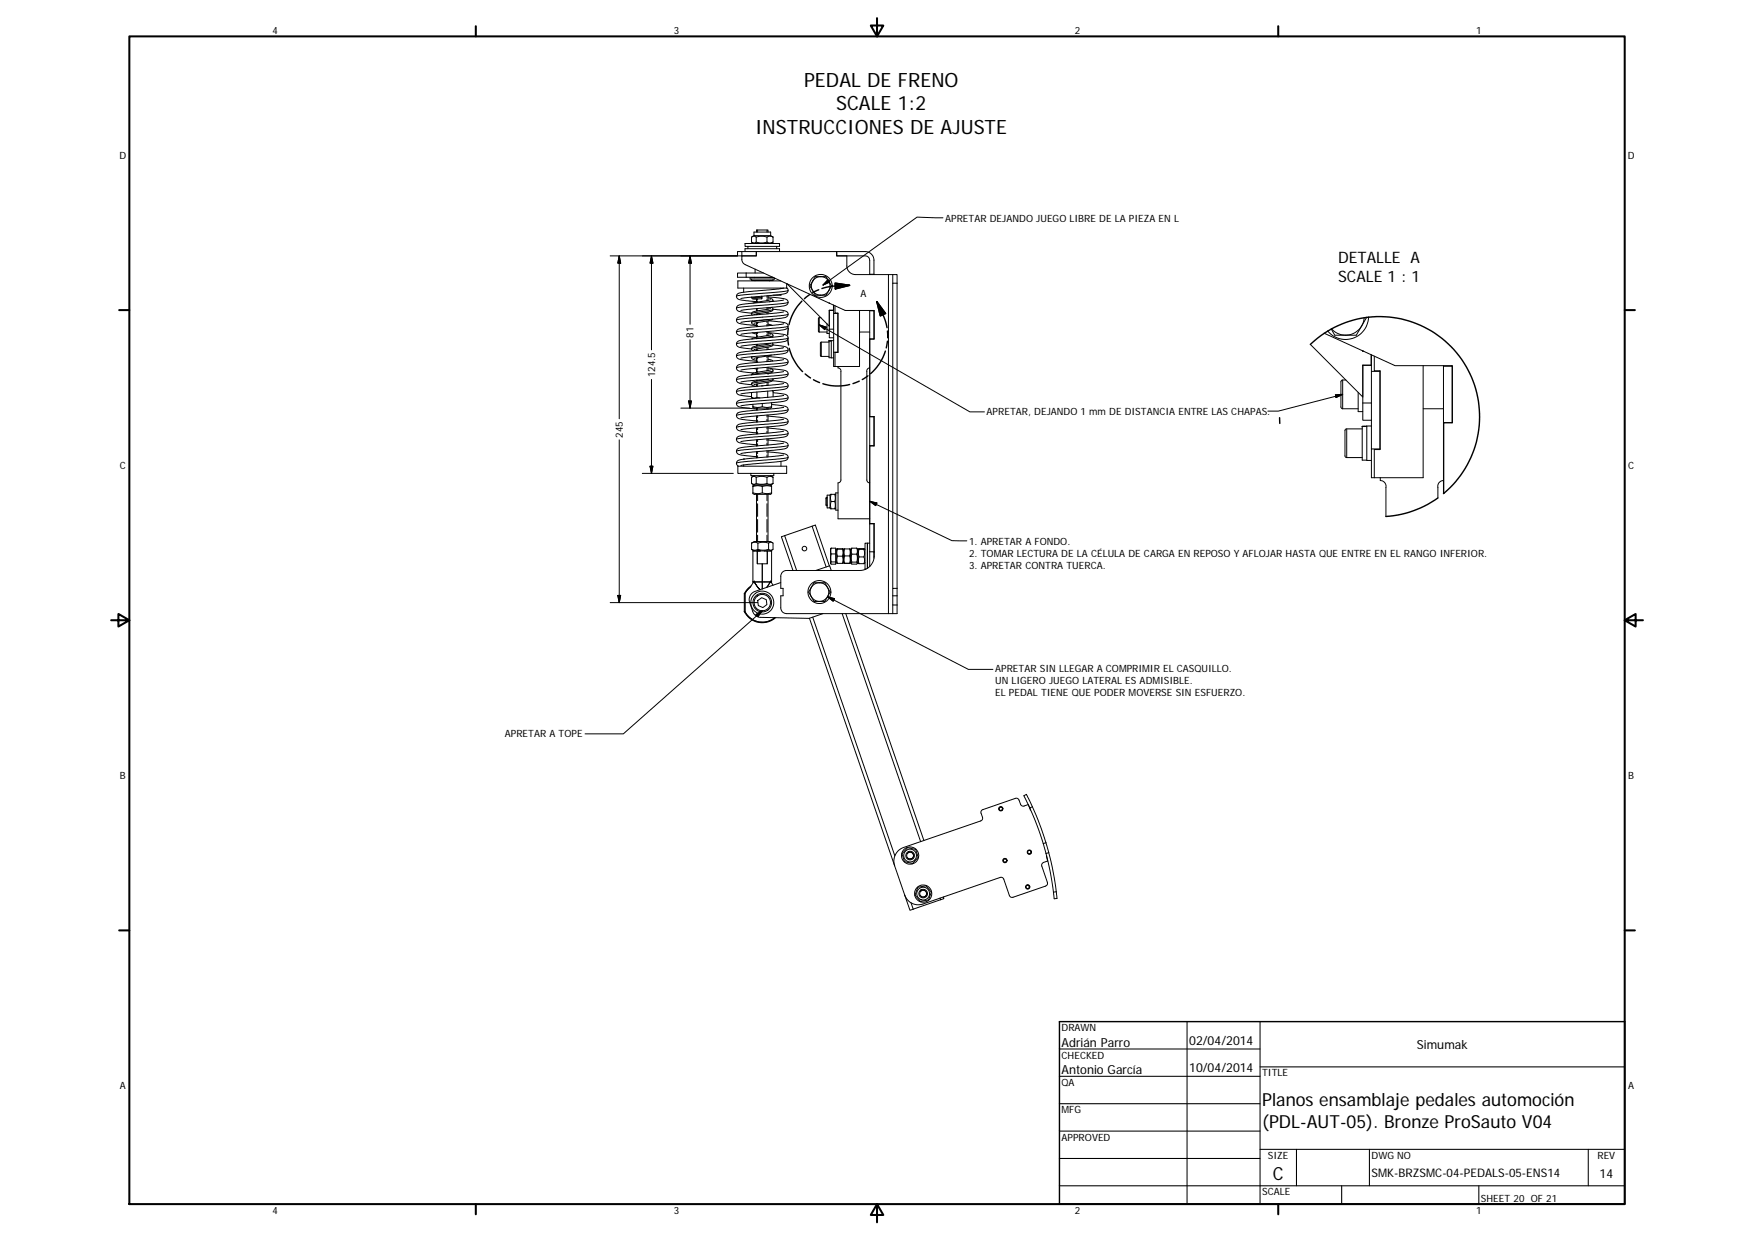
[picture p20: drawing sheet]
<svg xmlns="http://www.w3.org/2000/svg" width="594mm" height="420mm" viewBox="0 0 594 420" stroke-linecap="round" stroke-linejoin="round" font-family="sans-serif">
<defs><g id="words">
<g font-size="6.7">
<text x="272.3" y="29.3">PEDAL DE FRENO</text>
<text x="283.2" y="37.3">SCALE 1:2</text>
<text x="255.8" y="45.3">INSTRUCCIONES DE AJUSTE</text>
</g>
<g font-size="6.1">
<text x="427.5" y="374.4">Planos ensamblaje pedales automoción</text>
<text x="427.5" y="381.8">(PDL-AUT-05). Bronze ProSauto V04</text>
<text x="431.1" y="399.4">C</text>
</g>
<g font-size="5.3">
<text x="453.2" y="89.1">DETALLE A</text>
<text x="453.2" y="95.5">SCALE 1 : 1</text>
</g>
<g font-size="4.2">
<text x="402.8" y="353.7">02/04/2014</text>
<text x="359.5" y="354.3">Adrián Parro</text>
<text x="479.9" y="355.1">Simumak</text>
<text x="359.5" y="363.6">Antonio García</text>
<text x="402.8" y="363">10/04/2014</text>
<text x="541.8" y="398.7">14</text>
</g>
<text font-size="4" x="464.5" y="398.5">SMK-BRZSMC-04-PEDALS-05-ENS14</text>
<g font-size="3.4">
<text x="92.3" y="11.3">4</text>
<text x="228.2" y="11.3">3</text>
<text x="364.1" y="11.3">2</text>
<text x="499.9" y="11.3">1</text>
<text x="40.4" y="53.7">D</text>
<text x="551.4" y="53.7">D</text>
<text x="320.1" y="75">APRETAR DEJANDO JUEGO LIBRE DE LA PIEZA EN L</text>
<text x="291.4" y="100.5">A</text>
<text x="234.9" y="114.3" transform="rotate(-90 234.9 114.3)">81</text>
<text x="221.9" y="127.7" transform="rotate(-90 221.9 127.7)">124.5</text>
<text x="334.2" y="140.4">APRETAR, DEJANDO 1 mm DE DISTANCIA ENTRE LAS CHAPAS.</text>
<text x="211" y="148.1" transform="rotate(-90 211 148.1)">245</text>
<text x="40.6" y="158.7">C</text>
<text x="551.5" y="158.7">C</text>
<text x="328.2" y="184.4">1. APRETAR A FONDO.</text>
<text x="328.2" y="188.4">2. TOMAR LECTURA DE LA CÉLULA DE CARGA EN REPOSOY AFLOJAR HASTA QUE ENTRE EN EL RANGO INFERIOR.</text>
<text x="328.2" y="192.5">3. APRETAR CONTRA TUERCA.</text>
<text x="337.1" y="227.6">APRETAR SIN LLEGAR A COMPRIMIR EL CASQUILLO.</text>
<text x="337.1" y="231.6">UN LIGERO JUEGO LATERAL ES ADMISIBLE.</text>
<text x="337.1" y="235.7">EL PEDAL TIENE QUE PODER MOVERSE SIN ESFUERZO.</text>
<text x="171" y="249.7">APRETAR A TOPE</text>
<text x="40.6" y="263.7">B</text>
<text x="551.5" y="263.7">B</text>
<text x="359.5" y="349.1">DRAWN</text>
<text x="359.5" y="358.4">CHECKED</text>
<text x="427.5" y="364.4">TITLE</text>
<text x="40.6" y="368.7">A</text>
<text x="359.5" y="367.7">QA</text>
<text x="551.5" y="368.7">A</text>
<text x="359.5" y="376.9">MFG</text>
<text x="359.5" y="386.2">APPROVED</text>
<text x="429.4" y="392.4">SIZE</text>
<text x="464.5" y="392.4">DWG NO</text>
<text x="541.1" y="392.3">REV</text>
<text x="427.5" y="404.7">SCALE</text>
<text x="501.6" y="406.8">SHEET 20 OF 21</text>
<text x="92.3" y="411.1">4</text>
<text x="228.2" y="411.1">3</text>
<text x="364.1" y="411.1">2</text>
<text x="499.9" y="411.1">1</text>
</g>
</g></defs>
<g fill="none" stroke="#000" stroke-width=".34">
<path d="M255.4 79.8l-.7 .4M255.4 78.6h5.6v1.2h-5.6zM256.2 78.6v-.7h3.9v.7M256.6 77.9v.2M256.6 78.3v.3M259.8 77.9v.2M259.8 78.3v.3M261 79.8l.8 .5M319.4 73.7l-8.8-.2-31.9 23M209.7 86.6v55.2M209.7 86.6l.5 2.5h-1zM220.7 86.6v31.8"/>
<path d="M220.7 86.6l.4 2.5h-.9zM233.7 86.6v23.2M233.7 86.6l.5 2.5h-1zM249.7 86.6h-43M251.3 85.2h-1.5v1.4h1.5M251.3 85.2v1.4M251.9 97.5v1.4M252.3 82.4h11.7v1h-11.7zM252.3 85.2v-1h11.7v1M252.7 92.4h-2.9v1.5h2.9M252.7 92.4v1.5M252.7 92.4h5.9"/>
<path d="M252.7 93.9h9.1M253.3 83.4v.8M254.5 94.5v.5h7.3v-.5M254.7 82l.7 .4M255.5 95l.2 .1M255.7 93.9l-.2 .1M255.8 91.1v1.3M256.1 80.3l-.6-.3-1 .3v1.7l.6 .3 1-.3M256.1 82l1.4 .3 2.3-.3M256.1 85.2v1.4h-4.8M256.1 80.3v1.7M256.1 80.3l1.4-.3 2.3 .3"/>
<path d="M256.2 85.2h-4.9M259.8 82l.8 .3 1.2-.3M259.8 80.3v1.7M259.8 80.3l.8-.3 1.2 .3M260.6 93.9l.3 .1M260.9 95l-.2 .1M261.8 82l-.8 .4M261.8 80.3v1.7M262.1 94h-8v.5h8.2v-.4M263.1 83.4v.8M264.4 95.1h-14.5v2.4h16.5v-1.5M264.5 99.7a.93 .93 0 0 1-1.3 .2h-1.3"/>
<path d="M264.5 97.5v.2M265.4 97.5l-11.2 1.2a8.6 8.6 0 0 0-4.6 1 1.37 1.37 0 0 0 .2 1.5 1.37 1.37 0 0 0 1.4 .4l5 .5M266.4 97.4a1.2 1.2 0 0 1 .4 1.5 1.2 1.2 0 0 1-1.4 .6l-14.5 1.6M266.5 96l14.4 14.4M266.9 98.3l-2.2 .5-12.7 1-2.6 .5M275.2 95.2l-.4 .8a.93 .93 0 0 0 0 1.6l.4 .8M275.2 98.4a3 3 0 0 0 2.8 1.5M275.2 95.2a3 3 0 0 0 0 3.2M275.2 98.4l.5 .7a.95 .95 0 0 0 1.4 .8h.9M278 93.7h-.9a.95 .95 0 0 0-1.4 .8l-.5 .7M278 93.7a3 3 0 0 1 2.7 1.5M278 93.7h.8a.95 .95 0 0 1 1.5 .8l.4 .7"/>
<path d="M278 93.7a3 3 0 0 0-2.8 1.5M280.4 94.7l.6 .8-2.3 1zM280.7 95.2l.5 .8a.95 .95 0 0 1 0 1.6l-.5 .8M280.7 95.2a3.1 3.1 0 0 1 0 3.2M280.7 98.4l-.4 .7a.95 .95 0 0 1-1.5 .8h-.8M280.7 98.4a3 3 0 0 1-2.7 1.5M283.4 85.2h9.7a2.96 2.96 0 0 1 2.9 2.9v4.9M283.4 85.2h-27.2v1.4h-4.9v1.5l.4 .9 .7 .6 33.8 15.5h9.9v9.7h-1.5v26.3h1.5v9.9h-1.5v26.2h1.5v11.1a4.8 4.8 0 0 1-4.9 4.8h-24.8a1.97 1.97 0 0 0-2 2v4.1h.8v2.5h-.8v4.1a1.93 1.93 0 0 0 2 2h34.5M283.4 85.2v1.4h3.4v3.4a2.96 2.96 0 0 0 2.9 3h11.2M283.4 85.2v1.4h9.7a1.52 1.52 0 0 1 1.5 1.5v4.8M296 92.9l-1.4 .1M300.9 93v114.8"/>
<path d="M300.9 93h1.5M302.4 93v2.9M302.4 95.9v103.3M302.4 95.9h1.4M302.4 93h1.4v2.9M303.8 95.9v108.9M233.7 115v23.2M254.5 100.6l.4 .6h1.3M254.5 106.2l1.4-.4 4.3-.6a8.8 8.8 0 0 1 6.6 .6 1.37 1.37 0 0 1-.3 1.4 1.37 1.37 0 0 1-1.4 .5l-14.2 1.5M254.5 100.7h3.5M254.9 112.7l1.3 .4M254.9 108.6a.79 .79 0 0 0-.2 1.1 .79 .79 0 0 0 1 .3l.5 .1"/>
<path d="M255 101.2h3M255.4 106.5h.1M256.2 101.2v1.1M256.2 104.5v.8M256.2 106.3v.3M256.2 109.2v1.4M256.2 112.5v1.7M256.2 116.6v.6M256.2 118.1v.6M256.6 101.2v.3M256.6 101.9v.4M256.6 104.5v.2"/>
<path d="M256.6 105v.2M256.6 106.2v.1M256.6 106.4v.1M256.6 109.2v.5M256.6 110.1v.5M256.6 112.5v.6M256.6 113.6v.5M256.6 116.6v.1M256.6 116.9v.2M256.6 118.1v.2M256.6 118.5v.1M258 100.3v.9v-.9"/>
<path d="M259.8 100.2v.5M259.8 101.2v.5M259.8 104.2v.2M259.8 104.5v.2M259.8 105.7v.2M259.8 106.1v.2M259.8 108.7v.5M259.8 109.8v.5M259.8 112.3v.4M259.8 113.2v.4M259.8 116.3v.3M259.8 117.6v.3"/>
<path d="M259.8 118.1v.3M259.9 108.2l-4.6 .7-.8 .3M260.1 109.7l1.4 .5M260.1 112.7l.6 .1a.78 .78 0 0 1 1 .4 .78 .78 0 0 1-.3 1M260.1 100.8l1.4 .4 .3 .4-.1 .5M260.1 100.5l2 .2a8.6 8.6 0 0 1 4.7 1 1.37 1.37 0 0 1-.3 1.5 1.37 1.37 0 0 1-1.4 .4l-14.2 1.5M260.1 112.6l2 .2a8.3 8.3 0 0 1 4.7 1.1 1.36 1.36 0 0 1-.3 1.4 1.36 1.36 0 0 1-1.4 .4l-14.2 1.5M260.1 100.1v1.6M260.1 104.1v.6M260.1 105.7v.6M260.1 108.6v1.7M260.1 112.2v1.4"/>
<path d="M260.1 116.3v.2M260.1 117.5v.9M260.3 108.6l1.9 .2a8.1 8.1 0 0 1 4.6 1.1 1.53 1.53 0 0 1-2 1.8l-13.9 1.5M261 116.3l-3 .6a4.6 4.6 0 0 0-3.4 1.1v.4l.6 .4M261 101.5l-6 1.1M261 104.5l-3.3 .6a4.7 4.7 0 0 0-3.1 .9l.2 .7M261 113.3l-5.3 1-1.1 .5M261.2 104.1a.72 .72 0 0 1 .6 .8 .72 .72 0 0 1-.9 .6l-5.5 1M261.6 116.1l.1 .1a.91 .91 0 0 1-.2 1 .91 .91 0 0 1-1 .3l-5.1 .9M261.7 108.1l-1 .4-5.3 1M261.8 116.8l.9 .1a5.8 5.8 0 0 1 4.1 1.1 1.38 1.38 0 0 1-1.6 1.8l-14.3 1.5M261.8 101.7l-1.2 .5"/>
<path d="M261.8 113.6l-1.1 .4-4.5 .7M265.4 113.7l-11.3 1.1a8.3 8.3 0 0 0-4.5 1.1 1.37 1.37 0 0 0 .2 1.4 1.37 1.37 0 0 0 1.4 .5 15.7 15.7 0 0 0 7-.5l3.6-.7M265.4 109.6l-11.5 1.2a6.9 6.9 0 0 0-4.3 1.1 1.33 1.33 0 0 0 1.5 1.8l5 .5M265.4 117.7l-11.1 1.2a8.9 8.9 0 0 0-4.7 1 1.5 1.5 0 0 0 .4 1.5 1.5 1.5 0 0 0 1.5 .4l4.7 .5M265.4 105.6l-11.6 1.2a6.3 6.3 0 0 0-4.3 1.1 1.56 1.56 0 0 0 2 1.8l4.7 .5M265.4 101.6l-11.8 1.2a6.5 6.5 0 0 0-4 1 1.38 1.38 0 0 0 .3 1.4 1.38 1.38 0 0 0 1.4 .4l3.3 .4M266.9 118.5l-3.2 .6-12 .9-2.3 .5M266.9 114.4l-2.8 .6-12.4 1-2.3 .5M266.9 110.4l-2.5 .5-12.4 1-2.6 .5M266.9 102.3l-2.5 .5-12.4 1-2.6 .6M266.9 106.4l-2.5 .5-13.2 1.1-1.8 .4M277.5 107.5v4.9"/>
<path d="M277.5 110l51 29.4h4.9M277.5 112.4h2.6M277.5 110l2.3 .8-.4 .8zM278 107.5l-.8 .2v1.4a4.9 4.9 0 0 0 .3 3.3M278.2 115.8v4.9M280.1 109.6v3.3h.8M280.8 115.8l-2.8 .1-.1 4.5 .3 .3M280.8 115.4v5.7h.8M280.8 115.4h.1M280.8 115.4h.8zM280.9 111.4h1.5M280.9 111.4v3h1.5"/>
<path d="M280.9 105.1h1.5M280.9 102.6l.1 .1M282.3 103.3v1.7h-1.4v6.4M282.4 115.3h-.8v5.9h.8M282.4 119.2h1.4M282.4 103.3v2.8M282.8 103.5v2.5h1v13.3h-1v4.8M283.8 106.1h-1.4v13.1M291.1 112.4h3.5M291.1 105.1v19h-8.7v-4.9M294.6 114.8h1.4M294.6 105.1v9.7"/>
<path d="M294.6 114.8v26.3h1.4v9.8M294.6 105.2h1.4M296 105.1v9.7M443.8 116.6l17.8 17.8M448.5 112.8l24 11h19.4v19.4h-2.9v23.8M461.6 118.8l.2 .1M462 107.6a6.3 6.3 0 0 1-4.2 5.5 6.3 6.3 0 0 1-6.8-1.7M462.9 107.5l-3 5.1a.96 .96 0 0 1-1.5 .9h-6.3l-1.2-2.1M463.5 107.4a7.8 7.8 0 0 1-5.3 7.1 7.8 7.8 0 0 1-8.5-2.4M220.7 128.5v31.8M230.6 138.2h23.3M233.2 135.8h1l-.5 2.4z"/>
<path d="M254.5 134.5l.7 .4M254.5 134.5l1 .3 .9-.3M254.5 132.9v1.6M254.6 120.8l.2 .8 1.4 .4M255 137.7v.2a8.3 8.3 0 0 0 4.3 .3h1.6l.4-.2v-.3M255 137.7l1.6 .3 1.6-.3M255 136.9v.8M255.3 124.8l.9 .1M255.6 120.7l-1.1 .4M256.2 121.1v1.6M256.2 124.7v1.4M256.2 128.7v.3"/>
<path d="M256.2 130v.8M256.2 138.2v.7M256.4 134.5l1 .2M256.4 132.7v1.8M256.6 121.1v.5M256.6 122.2v.5M256.6 124.7v.4M256.6 125.5v.5M256.6 128.7v.1M256.6 128.9v.1M256.6 130v.2M256.6 130.5v.3"/>
<path d="M256.6 138.2v.2M256.6 138.6v.3M258 130.6h.5M258 130.6h.1M258.2 137.7l1.6 .3 1.5-.3M258.2 136.6v1.1M259.8 120.5v.7M259.8 121.8v.6M259.8 124.4v.4M259.8 125.1v.4M259.8 128.4v.1M259.8 129.5v.3"/>
<path d="M259.8 130.2v.3M259.8 138.2v.1M259.8 138.4v.2M260 132.4v2.1M260.1 121.6l1.3 .3 .3 .4M260.1 120.7l2 .2a8.6 8.6 0 0 1 4.7 1 1.38 1.38 0 0 1-.3 1.5 1.38 1.38 0 0 1-1.4 .4l-14.2 1.5M260.1 120.5v1.9M260.1 124.3v1.1M260.1 128.4h.1M260.1 129.4v1.1M260.1 138.2v.3M260.1 124.6l.8 .2a.77 .77 0 0 1 .9 .7 .77 .77 0 0 1-.9 .8l-.8 .1"/>
<path d="M260.3 128.4l-2.2 .3a6.5 6.5 0 0 0-3.5 1l.2 .7 1.1 .4M261 122.2l-.3 .2M261 125.2l-3.8 .7a2.88 2.88 0 0 0-2.7 1M261.2 124.8l.9 .1a8.5 8.5 0 0 1 4.7 1.1 1.41 1.41 0 0 1-1.7 1.8l-14.2 1.5M261.3 120.2l-5.9 1.1M261.3 137l1.4 .1a6.5 6.5 0 0 1 4.1 1.1 1.43 1.43 0 0 1-1.8 1.8l-14.1 1.5M261.3 136.4v1.3M261.6 132.3l.2 .1v1.9M261.7 128.9l.4 .1a8.1 8.1 0 0 1 4.7 1 1.49 1.49 0 0 1-1.8 1.9l-14.1 1.5M261.8 128.2v.4a4.3 4.3 0 0 1-3.4 1.1l-3 .6M261.8 125.5l-7.2 1.4M261.8 128.5l-1.6 .4-5.1 .8-.6 .3"/>
<path d="M261.8 132.9l.5 .1a6.5 6.5 0 0 1 4.6 1.2 1.55 1.55 0 0 1-2 1.8l-14 1.4M265.4 125.8l-11.8 1.2a5.9 5.9 0 0 0-4 1.1 1.41 1.41 0 0 0 1.7 1.8l3.3 .4M265.4 121.8l-11.7 1.1a6.3 6.3 0 0 0-4.1 1.1 1.4 1.4 0 0 0 .3 1.5 1.4 1.4 0 0 0 1.4 .3l4 .5M265.4 137.9l-11.1 1.1a8.9 8.9 0 0 0-4.7 1.1 1.37 1.37 0 0 0 .2 1.4 1.37 1.37 0 0 0 1.4 .5l5 .5M265.4 133.9l-11.1 1.1a8.9 8.9 0 0 0-4.7 1 1.37 1.37 0 0 0 .2 1.5 1.37 1.37 0 0 0 1.4 .4l5 .6M265.4 129.8l-11.3 1.2a6.3 6.3 0 0 0-4.6 1.2 1.57 1.57 0 0 0 2 1.7l3 .4M266.9 138.7l-1.9 .4-12.7 1-2.9 .6M266.9 134.6l-1.9 .5-13 1-2.6 .6M266.9 126.6l-2.2 .4-13.3 1.1-2 .5M266.9 122.5l-1.7 .4-13.5 1.2-2.3 .4M266.9 130.6l-2.5 .5-13 1.1-2 .4M278.2 120.7h2.6"/>
<path d="M283.8 124.1v.5a1.03 1.03 0 0 1 1 1.2v36.7l-.2 .6-.8 .4v12.1h10.8M294.6 124.6a1.03 1.03 0 0 0-1 1.2v36.7l.2 .6 .8 .4M452.3 133.7l2.5-.2-2.3 1.1zM454.8 133.5l-21.8 5.7h-3.6M454.8 128.7v9.7M454.8 138.4h5.2M455.8 128.7h-1.2l-.4 .5v8.6l.6 .6M460 132.8v6.6h1.6M461.6 123.7h2.9v2M461.6 136.4h2.9M461.6 136.4v5.9h2.9M464.4 120.1v3.5h-2.8v12.8"/>
<path d="M464.5 120.1v3.6M465.5 120.6v4.9h1.9v26.7h-1.9v9.5M467.4 125.7h-2.9v26.3M482 138.4h6.9M482 123.8v37.9h-17.5v-9.7M488.9 123.8v43.3M491.8 123.8v.2h-2.9M491.8 124v19.2M209.7 148.9v55.1M220.2 157.8h.9l-.4 2.5zM249.9 157.8h16.5v2.5h-16.5zM251.9 157.4v.4"/>
<path d="M252.2 155.4h-.3M256.2 140.8v2.1M256.2 144.8v2.1M256.2 148.9v2.1M256.2 152.9v2.1M256.6 140.8v.7M256.6 142.2v.7M256.6 144.8v.7M256.6 146.2v.7M256.6 148.8v.8M256.6 150.2v.8M256.6 152.9v.7"/>
<path d="M256.6 154.3v.7M259.8 140.5v.7M259.8 141.9v.7M259.8 144.6v.6M259.8 146v.6M259.8 148.6v.7M259.8 150v.7M259.8 152.6v.7M259.8 154v.7M260.1 140.5v2.1M260.1 144.5v2.1M260.1 148.6v2.1"/>
<path d="M260.1 152.6v2.1M260.1 140.9l2.5 .2a6 6 0 0 1 4.3 1.2 1.56 1.56 0 0 1-2 1.7l-14 1.5M260.1 144.9l2.5 .2a5.9 5.9 0 0 1 4.3 1.2 1.56 1.56 0 0 1-2 1.8l-14 1.4M260.1 148.9l2 .2a8.1 8.1 0 0 1 4.7 1.1 1.52 1.52 0 0 1-.4 1.5 1.52 1.52 0 0 1-1.5 .4l-14 1.5M260.1 153l2 .2a8.3 8.3 0 0 1 4.7 1 1.36 1.36 0 0 1-.3 1.5 1.36 1.36 0 0 1-1.4 .4l-14.2 1.5M264.5 156.2v1.6M265.4 150l-11.1 1.2a6.8 6.8 0 0 0-4.8 1.2 1.58 1.58 0 0 0 2 1.7l4.7 .5M265.4 146l-11.6 1.2a6.3 6.3 0 0 0-4.3 1.1 1.58 1.58 0 0 0 2 1.8l4.7 .5M265.4 141.9l-11.1 1.2a8.9 8.9 0 0 0-4.7 1 1.37 1.37 0 0 0 .2 1.4 1.37 1.37 0 0 0 1.4 .5l5 .5M265.4 154.1l-12.8 1.3a2.99 2.99 0 0 0-3.1 1.3v.6l.6 .5M266.9 142.7l-2.2 .5-13.3 1.1-2 .4M266.9 154.8l-1.7 .4-13.2 1.1-2.6 .5"/>
<path d="M266.9 150.8l-2.5 .5-12.4 1-2.6 .5M266.9 146.7l-2.2 .5-12.4 1-2.9 .6M294.6 150.9l1.4 .1M294.6 141.1v50.7M456.1 145.2v9.7M456.1 154.9h5.3M461.4 145.2h-5.3l-.5 .2-.1 8.9 .3 .5 .3 .1M461.4 144.4l1.5-.1-1.5 .2M461.4 144.5v11.3h1.5M461.4 144.3v.1M461.4 144.4v.1M461.4 144.3h1"/>
<path d="M464.5 144.2h-1.6v11.7h1.6M464.5 152h2.9M488.9 143.1h2.9M217.5 160.3h30.9M254.3 160.3v.7h7.8v-.7M254.7 163.8l.8 .4M255 166.9v.2a8.3 8.3 0 0 0 4.3 .3h1.6l.4-.3v-.2M255 166.9l1.6 .2 1.6-.2M255 164.7l1.6-.3 1.6 .3M255 164.7v2.2M255.5 164.2h5.4M255.5 164.2l-.5 .2v.3"/>
<path d="M255.5 161l-.8 .5M256.1 163.7l1.4 .3 2.3-.3M256.1 161.6l-1-.3-.6 .3v2.1l.6 .3 1-.3M256.1 161.6v2.1M256.1 161.6l1.4-.3 2.3 .3M256.2 167.4v15.9M256.6 167.4v2.1M256.6 170.6v4.2M256.6 175.9v4.3M258.2 166.9l1.6 .2 1.5-.2M258.2 164.7v2.2M258.2 164.7l1.6-.3 1.5 .3"/>
<path d="M259.8 163.7l.8 .3 1.2-.3M259.8 161.6v2.1M259.8 167.4v2.1M259.8 170.6v4.2M259.8 175.9v4.3M259.8 161.6l.8-.3 1.2 .3M260.1 167.4v15.9M260.9 164.2l.4 .2v.3M260.9 161l.9 .6M261.3 164.7v2.2M261.8 161.6v2.1M261.8 163.7l-.9 .5"/>
<path d="M275.1 178.2l-9.3 3.2M275.1 178.2l4.7 13.8M275.1 178.2l1.1-.4 4.7 13.8M279.8 168.6v2.4M279.8 171l.3 .3M279.8 168.6h.1M279.8 171h.1M280 168.6h.2M280 171h.2M280.1 168.4l-.3 .2M280.1 171.3h.1M280.1 168.4h.1"/>
<path d="M280.1 168.4v2.9M280.2 167.6h.9v4.4h-.9zM281.1 172l.4 .3M281.5 172.3h1.2M281.5 169.8h1.2M281.5 169.8l-.2 1.2 .2 1.3M281.5 167.4l-.2 1.2 .2 1.2M282.7 167.4h-1.4l-.2 .2M282.7 167.4l.4 .2M282.7 167.4l.2 1.2-.2 1.2M282.7 169.8l.2 1.2-.2 1.3M283.1 172l-.4 .3"/>
<path d="M283.8 166.9h-.7v5.8h.7M294.6 177.4h1.4M294.6 169.7l27.8 13.3 5.1 .1M294.6 169.7l2.4 .6-.4 .9zM296 177.2v11.8M467.5 161.7v1a1.93 1.93 0 0 1 1.9 2.4v9.8M488.9 162.7a1.96 1.96 0 0 0-1.9 2.4v3.5M254.1 198.8l-1.8 2.2h-.2v6.1M254.4 198.4l-1.3 1.1-1 1.5h.2v6.1h-.2M254.6 186l.9 .5M254.6 183.9l.8-.3 1.3 .3M254.6 186l.8 .3 1.3-.3"/>
<path d="M254.6 183.9v2.1M255 197h.3l-.2 .2zM255 186.5h1.5v4.4h1.7v6.1M255 197l.5-.3v.3h2.7M255 186.5h1.5v4.4M255 186.5v10.5M256.6 181.2v2.1M256.7 186l1.4 .3 2.2-.3M256.7 183.9v2.1M256.7 183.9l1.4-.3 2.2 .3M257.5 186.5h1.3M257.5 186.5h-1h1"/>
<path d="M258.2 197h2.7l-1.2 1.9 1.2-2.2 .9 1.4M258.2 197v2.4v-2.4h-2.7l1.9 2.6-1.5-1.8-.4-1.1-1.4 2.1-1.5 1.7-.3 .5v6.1a6.6 6.6 0 0 0 10.1 2 6.8 6.8 0 0 1-10.3-2M258.8 186.5h1.1v4.4M258.8 186.5h2.5M259.8 181.2v2.1M260.3 183.9v2.1M260.3 183.9l.6-.3 .9 .3v2.1l-.6 .3-.9-.3M261.1 197h.2M261.1 197l.1 .2zM261.3 186.5h-1.4v4.4h-1.7v6.1h2.7v-.3l.4 .3M261.3 186.5v10.5M261.3 197l-.1 .2"/>
<path d="M261.7 183.8l-.8-.5h-5.4l-.9 .6M261.7 186.1l-.8 .4M264.4 197.2l-8.7 3a2.94 2.94 0 0 0-1.8 3.8l1.1 3.1a2.86 2.86 0 0 0 2.7 1.9l16.4 .4 4.6-1.6M265.8 181.4l4 11.7M265.8 181.4l-1.1 .3 3.9 11.4M274.8 198.9l-.4 .7a.96 .96 0 0 0 0 1.7l.4 .7M274.8 198.9a3.2 3.2 0 0 0 0 3.1M276.3 193.1l4.7-1.5 .6 1.5M277.5 197.3a3.1 3.1 0 0 0-2.7 1.6M277.5 197.3h-.8a.94 .94 0 0 0-1.5 .8l-.4 .8M277.5 197.3a3.1 3.1 0 0 1 2.8 1.6M277.5 197.3h.9a.95 .95 0 0 1 1.4 .8l.5 .8"/>
<path d="M280.3 198.9l.4 .7a.96 .96 0 0 1 0 1.7l-.4 .7M280.3 198.9a3.1 3.1 0 0 1 0 3.1M281.3 190.6l.1 .2M281.3 188.9l.2 1.3M281.3 188.9v1.7M281.3 186.6l.2 .9M281.3 186.6v2.3M281.5 185.6l-.2 1M281.5 190.2l-.2 .4M281.5 187.5l-.2 1.4M281.5 185.6h1.5v5.4h-1.5l-.2-.4M281.5 190.2h1.5"/>
<path d="M281.5 187.5h1.5M283 186.2h.3M283 190.4h.3M283.3 190.4l.3 .3M283.4 185.9l-.1 4.5M283.4 185.9h.2zM283.6 188.3l-.2 .9 .2 1.5M283.6 185.9l-.2 .9 .2 1.5M283.6 185.9h1.7M283.6 190.7h1.7M283.6 188.3h1.7M285.3 185.9h.2z"/>
<path d="M285.3 185.9l.2 .9-.2 1.5M285.3 188.3l.2 .9-.2 1.5M285.5 185.9l.2 .2M285.7 190.4l-.4 .3M285.7 186.1v4.3M285.7 190.4l.2 .3M286.1 188.2l-.2 1 .2 1.5M286.1 185.8l-.2 1 .2 1.4M286.1 185.8l-.4 .3M286.1 188.2h1.7M286.1 185.8h1.7M286.1 190.7h1.7"/>
<path d="M287.8 190.7h.2h-2.1h.2M287.8 188.2l.2 1-.2 1.5M287.8 185.8l.3 .3M287.8 185.8l.2 1-.2 1.4M288.1 186.1v4.3M288.1 190.4l.2 .4M288.1 190.4l-.1 .3M288.5 187.6l-.2 1.4 .2 1.3M288.5 185.6l-.2 1 .2 1M288.5 185.6h1.7M288.5 190.3h1.7M288.5 187.6h1.7"/>
<path d="M288.5 185.6l-.4 .5M290.2 190.3l.2 .3-.2 .4h-1.7l-.2-.4 .2-.3M290.2 185.6l.4 .5M290.2 185.6l.2 1-.2 1M290.2 187.6l.2 1.4-.2 1.3M290.6 190.4l.4 .4M290.6 186.1v4.3M290.6 190.4l-.2 .4M290.7 185.9l-.1 .2M291 188.6h1.6M291 190.8h1.6M291 186h1.6"/>
<path d="M291 186l-.3 1.3 .3 1.3M291 188.6l-.3 1.1 .3 1.1M292.6 186l.2-.2h-2l.2 .2M292.6 186l.2 1.3-.2 1.3M292.6 188.6l.2 1.1-.2 1.1M292.8 185.9l.2 .2M293 190.4l-.4 .4M294.6 183.9h-.8v8.5v-8.5h-.8v8.8h.3M296 187.1h.1M296.1 186.8h-1.5M303.8 199.2h-1.4v2.5M206.7 204h49.9"/>
<path d="M209.2 201.6h1l-.5 2.4zM252.1 207.1a6.8 6.8 0 0 0 10.6 2M256 208l2.2-1.2-1.5 2zM256.6 203.3l1.4-.9 1.5 .6 .3 1.7-1.4 1-1.6-.7zM258.2 206.8l-47.1 41.7h-12.9M274.2 209.3l32.2 93.7M274.8 202a3.2 3.2 0 0 0 2.7 1.6M274.8 202l.4 .8a.94 .94 0 0 0 1.5 .8h.8M275.3 209l27.8 80.8M280.3 202l47.7 24.6h8.3M280.3 202l-.5 .8a.95 .95 0 0 1-1.4 .8h-.9M280.3 202a3.2 3.2 0 0 1-2.8 1.6"/>
<path d="M280.3 202l2.4 .7-.5 .9zM285.2 207.8l26.6 77.1M286.5 207.8l26.4 76.8M300.9 207.8h1.5M302.4 204.8v3M302.4 201.7v3.1M302.4 201.7h1.4M302.4 204.8h1.4M303.8 204.8v3h-1.4M338.7 273.3a.58 .58 0 0 1 .8 .5 .58 .58 0 0 1-.8 .5M348.8 273.5l2.5 6 2 6.1M349 274l-.7-1.6-2.1 .5-.5-.4-.8-2-1-.2-11.2 3.9-.5 .9 .6 2-.6 .8-26.2 9a4.9 4.9 0 0 0-3 6.2"/>
<path d="M349.7 273.1l-2-4.2-.9 .5 2 4.1M349.7 273.1l-.9 .4M349.7 273.1l1.9 4.5 2.7 7.7M307.3 289a1.17 1.17 0 0 1 1.7-.2 1.17 1.17 0 0 1 0 1.7 1.17 1.17 0 0 1-1.7-.1M307.4 287l2 .4a.71 .71 0 0 1 .8 .2 .71 .71 0 0 1 .2 .7l.4 1.3a.71 .71 0 0 1-.3 1.2l-.9 1a.9 .9 0 0 1-1.6 .3l-.9-.2a.92 .92 0 0 1-1.1-1.2l-.3-.9a.9 .9 0 0 1 .6-1.6zM340.1 290.9a.58 .58 0 0 1 .8 .5 .58 .58 0 0 1-.8 .5M347.8 299.8a.59 .59 0 0 1 .9 .5 .59 .59 0 0 1-.9 .5M348.4 288a.58 .58 0 0 1 .8 .5 .58 .58 0 0 1-.8 .5M353.3 285.6l1 3.3M354.3 285.3l-1 .3M354.3 285.3l.9 3.4M354.3 288.9l1.5 6.5 1 6.6"/>
<path d="M354.5 289.8l.3 1.7-1.5 .6-.5 .7 2 6.2-.1 .6-.5 .4-11.5 3.8-.8-.6-2-5.7-1-.5-26.3 9.1a4.9 4.9 0 0 1-6.2-3.1M355.2 288.7l-.9 .2M355.2 288.7l1.8 8.2 .8 5M306.4 303l1.8 5.2 1.1-.4M308.6 305.6l.7 2.2M310.9 300.4l2-.4a.89 .89 0 0 1 1.4 .7l.7 .8a.9 .9 0 0 1 .1 1.6l-.3 .9a.91 .91 0 0 1-1.4 .9l-.9 .2a.74 .74 0 0 1-1.3-.5l-.1-.2a1.82 1.82 0 0 1-.7-2.7zM311.7 301.9a1.16 1.16 0 0 1 1.8-.2 1.16 1.16 0 0 1 0 1.7 1.16 1.16 0 0 1-1.8-.2M318.4 304.1l.2 .5M318.6 304.6l-9.3 3.2M319.5 303.7l.2 .5-1.1 .4M357.8 301.9l-1 .1M357.8 301.9l.2 2.3-.9 .1-.3-2.3"/>
<circle cx="278" cy="96.8" r="3.9"/>
<circle cx="272.5" cy="185.7" r=".78"/>
<circle cx="258.2" cy="204" r="3.2"/>
<circle cx="258.2" cy="204" r="2.78"/>
<circle cx="258.2" cy="204" r="3.9"/>
<circle cx="277.5" cy="200.4" r="3.9"/>
<circle cx="339" cy="273.8" r=".58"/>
<circle cx="339" cy="273.8" r=".72"/>
<circle cx="308.3" cy="289.7" r="2.92"/>
<circle cx="308.3" cy="289.7" r="2.16"/>
<circle cx="308.3" cy="289.7" r="1.47"/>
<circle cx="308.3" cy="289.7" r="1.15"/>
<circle cx="340.4" cy="291.3" r=".72"/>
<circle cx="340.4" cy="291.3" r=".58"/>
<circle cx="348.6" cy="288.5" r=".58"/>
<circle cx="348.6" cy="288.5" r=".72"/>
<circle cx="312.7" cy="302.5" r="2.17"/>
<circle cx="312.7" cy="302.5" r="1.16"/>
<circle cx="312.7" cy="302.5" r="2.92"/>
<circle cx="312.7" cy="302.5" r="1.46"/>
<circle cx="348.1" cy="300.3" r=".72"/>
<circle cx="348.1" cy="300.3" r=".58"/>
</g>
<g fill="#000">
<circle cx="260.1" cy="126.4" r=".16"/>
<circle cx="349" cy="274" r=".16"/>
<circle cx="353.4" cy="292" r=".16"/>
</g>
<g fill="none" stroke="#000" stroke-width=".48">
<path d="M274.3 99.7l-1.8 1.5M277.3 98.1l-2.1 1M282.9 95.9l4.9 .7-4.9 1.2zM287.8 96.6l-5.9 .3-3.5 .8M266.8 114.5l.3 2.3M267 111.1l-.2 2.2M267.3 117.9a17.7 17.7 0 0 0 4.5 7.9M271.6 101.9a16.7 16.7 0 0 0-4.4 8M297 102.1l2.4 5.3 1 3.5M297 102.1l2.9 4-1.7 .8zM299.9 118.9a16.5 16.5 0 0 1-5 7.6M300.6 112.1l.1 2.3"/>
<path d="M300.6 115.5l-.4 2.3M443.8 116.6a33.9 33.9 0 0 1 48.7 1.9 33.9 33.9 0 0 1-3.6 48.6M272.7 126.6l1.8 1.4M275.5 128.6l2.1 .9M278.7 129.9a16.4 16.4 0 0 0 9.1 .3M291 129l-2.1 .9M294 127.2l-1.9 1.3M433.4 141.4l.1 2M487 168.6a34.1 34.1 0 0 1-17.6 6.3M358.8 345.9h191.5v61.8h-191.5z"/>
</g>
<g fill="none" stroke="#000" stroke-width=".69">
<path d="M43.8 12.3h506.5v395.4h-506.5zM161.2 8.9v3.4M297 6.1v6.2l-2.1-3.7h4.3l-2.2 3.7M432.9 8.9v3.4M40.4 105h3.4M550.3 105h3.4M37.6 210h6.2l-3.7-2.1v4.2l3.7-2.1M550.3 210l3.7 2.1v-4.2l-3.7 2.1h6.2M40.4 315h3.4M550.3 315h3.4M161.2 407.7v3.4M297 407.7l2.2 3.7h-4.3l2.1-3.7v6.1"/>
<path d="M432.9 407.7v3.4"/>
</g>
<g fill="none" stroke="#000" stroke-width=".36">
<path d="M358.8 355.2h68M402.1 345.9v61.8M426.8 345.9v61.8M358.8 364.4h68M358.8 373.7h68M426.8 361.2h123.5M358.8 382.9h68M358.8 392.2h68M426.8 389.1h123.5M439.1 389.1v12.4M463.8 389.1v12.4M537.9 389.1v12.4"/>
<path d="M358.8 401.5h191.5M454.4 401.5v6.2M500.9 401.5v6.2"/>
</g>
<path d="M282.9 95.9l4.9 .7-4.9 1.2zM297 102.1l2.9 4-1.7 .8z" fill="#000" stroke="#000" stroke-width=".48"/>
<path d="M209.7 86.6l.5 2.5h-1zM220.7 86.6l.4 2.5h-.9zM233.7 86.6l.5 2.5h-1zM280.4 94.7l.6 .8-2.3 1zM277.5 110l2.3 .8-.4 .8zM233.2 135.8h1l-.5 2.4zM452.3 133.7l2.5-.2-2.3 1.1zM220.2 157.8h.9l-.4 2.5zM294.6 169.7l2.4 .6-.4 .9zM209.2 201.6h1l-.5 2.4zM256 208l2.2-1.2-1.5 2zM280.3 202l2.4 .7-.5 .9z" fill="#000" stroke="#000" stroke-width=".34"/>
<use href="#words"/>
</svg>
